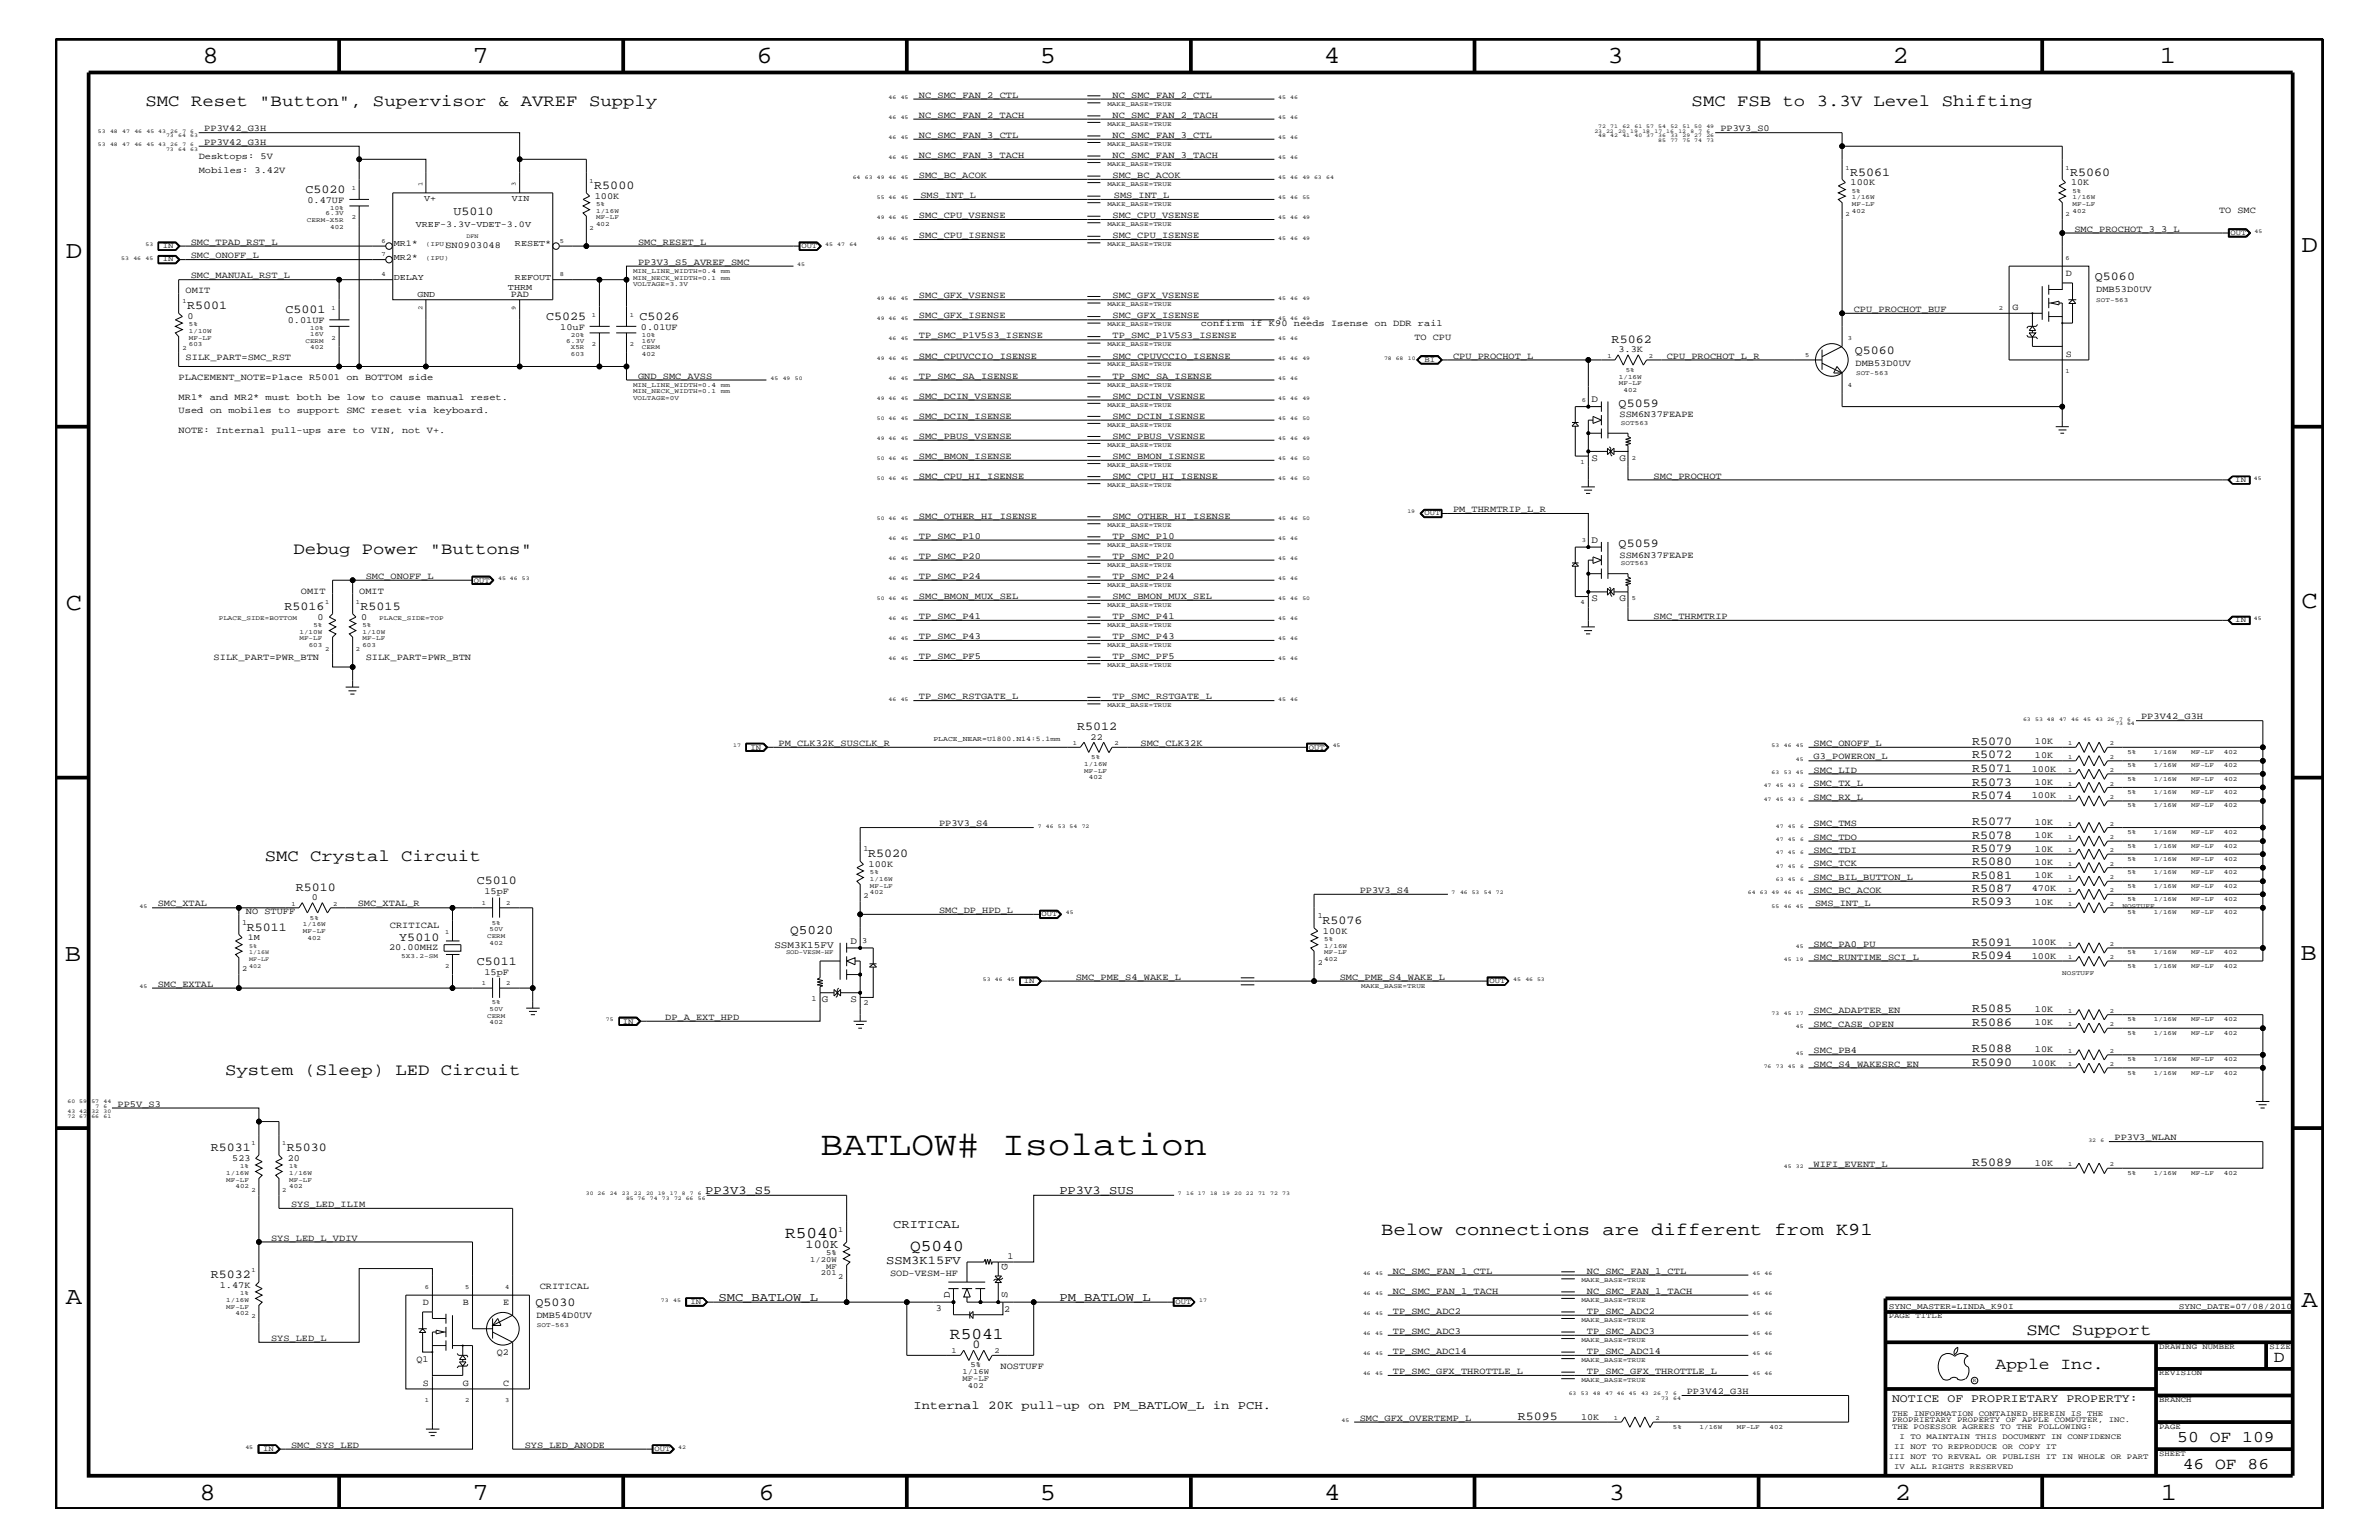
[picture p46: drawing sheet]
<svg xmlns="http://www.w3.org/2000/svg" width="432mm" height="279mm" viewBox="0 0 432 279" stroke-linecap="round" stroke-linejoin="round" font-family="sans-serif">
<defs><g id="words">
<text font-size="6.2" x="148.9" y="209.6">BATLOW# Isolation</text>
<g font-size="4.5">
<text x="36.7" y="11.5">8</text>
<text x="85.8" y="11.5">7</text>
<text x="137.3" y="11.5">6</text>
<text x="188.7" y="11.5">5</text>
<text x="240.3" y="11.5">4</text>
<text x="291.8" y="11.5">3</text>
<text x="343.5" y="11.5">2</text>
<text x="392" y="11.5">1</text>
<text x="11.9" y="46.8">D</text>
<text x="417.7" y="45.7">D</text>
<text x="11.9" y="110.6">C</text>
<text x="417.7" y="110.3">C</text>
<text x="11.8" y="174.3">B</text>
<text x="417.6" y="174.2">B</text>
<text x="11.9" y="236.7">A</text>
<text x="417.7" y="237.1">A</text>
<text x="36.2" y="272.1">8</text>
<text x="85.8" y="272.1">7</text>
<text x="137.7" y="272.1">6</text>
<text x="188.7" y="272.1">5</text>
<text x="240.4" y="272.1">4</text>
<text x="292" y="272.1">3</text>
<text x="343.9" y="272.1">2</text>
<text x="392.2" y="272.1">1</text>
</g>
<text font-size="3.3" x="250.7" y="224.1">Below connections are different from K91</text>
<g font-size="3">
<text x="26.4" y="19.2">SMC Reset &quot;Button&quot;, Supervisor &amp; AVREF Supply</text>
<text x="307" y="19.2">SMC FSB to 3.3V Level Shifting</text>
<text x="53.3" y="100.4">Debug Power &quot;Buttons&quot;</text>
<text x="48" y="156.2">SMC Crystal Circuit</text>
<text x="40.9" y="195">System (Sleep) LED Circuit</text>
<text x="142.5" y="224.6">R5040</text>
<text x="165.2" y="227">Q5040</text>
<text x="172.4" y="242.9">R5041</text>
<text x="367.8" y="242.3">SMC Support</text>
<text x="362.2" y="248.4">Apple Inc.</text>
<text x="412.7" y="247.1">D</text>
<text x="395.2" y="261.6">50 OF 109</text>
<text x="396.2" y="266.6">46 OF 86</text>
</g>
<text font-size="2.4" x="143.4" y="169.5">Q5020</text>
<g font-size="2.2">
<text x="55.5" y="35">C5020</text>
<text x="107.9" y="34.2">R5000</text>
<text x="335.8" y="31.9">R5061</text>
<text x="375.8" y="31.9">R5060</text>
<text x="82.3" y="39">U5010</text>
<text x="380.2" y="50.8">Q5060</text>
<text x="34" y="56.1">R5001</text>
<text x="51.8" y="56.8">C5001</text>
<text x="99.1" y="58">C5025</text>
<text x="116.1" y="58">C5026</text>
<text x="292.5" y="62.3">R5062</text>
<text x="336.6" y="64.2">Q5060</text>
<text x="293.8" y="73.8">Q5059</text>
<text x="293.8" y="99.3">Q5059</text>
<text x="51.6" y="110.6">R5016</text>
<text x="65.4" y="110.6">R5015</text>
<text x="195.5" y="132.5">R5012</text>
<text x="358" y="135.2">R5070</text>
<text x="358" y="137.6">R5072</text>
<text x="358" y="140.1">R5071</text>
<text x="358" y="142.5">R5073</text>
<text x="358" y="144.9">R5074</text>
<text x="358" y="149.7">R5077</text>
<text x="157.6" y="155.5">R5020</text>
<text x="358" y="152.2">R5078</text>
<text x="358" y="154.6">R5079</text>
<text x="53.7" y="161.7">R5010</text>
<text x="86.5" y="160.5">C5010</text>
<text x="358" y="157">R5080</text>
<text x="358" y="159.5">R5081</text>
<text x="358" y="161.9">R5087</text>
<text x="240" y="167.6">R5076</text>
<text x="358" y="164.3">R5093</text>
<text x="44.8" y="168.9">R5011</text>
<text x="72.5" y="170.7">Y5010</text>
<text x="358" y="171.6">R5091</text>
<text x="86.5" y="175">C5011</text>
<text x="358" y="174">R5094</text>
<text x="358" y="183.7">R5085</text>
<text x="358" y="186.1">R5086</text>
<text x="358" y="191">R5088</text>
<text x="358" y="193.4">R5090</text>
<text x="38.3" y="208.8">R5031</text>
<text x="52.1" y="208.8">R5030</text>
<text x="358" y="211.6">R5089</text>
<text x="128" y="216.6">PP3V3_S5</text>
<text x="192.3" y="216.6">PP3V3_SUS</text>
<text x="146.2" y="226.4">100K</text>
<text x="162.1" y="222.9">CRITICAL</text>
<text x="38.3" y="231.8">R5032</text>
<text x="160.9" y="229.3">SSM3K15FV</text>
<text x="97.2" y="236.9">Q5030</text>
<text x="130.4" y="236">SMC_BATLOW_L</text>
<text x="192.3" y="236">PM_BATLOW_L</text>
<text x="176.5" y="244.5">0</text>
<text x="165.8" y="255.6">Internal 20K pull-up on PM_BATLOW_L in PCH.</text>
<text x="275.5" y="257.7">R5095</text>
</g>
<text font-size="2.1" x="343.4" y="254.4">NOTICE OF PROPRIETARY PROPERTY:</text>
<g font-size="1.8">
<text x="288.9" y="73">D</text>
<text x="288.9" y="83.6">S</text>
<text x="294" y="83.6">G</text>
<text x="288.9" y="98.5">D</text>
<text x="288.9" y="109.1">S</text>
<text x="294" y="109.1">G</text>
<text x="140.5" y="172">SSM3K15FV</text>
<text x="154.3" y="171.2">D</text>
<text x="149.2" y="181.8">G</text>
<text x="154.3" y="181.8">S</text>
<text x="182.9" y="230.5" transform="rotate(-90 182.9 230.5)">G</text>
<text x="172.4" y="235.6" transform="rotate(-90 172.4 235.6)">D</text>
<text x="182.9" y="235.6" transform="rotate(-90 182.9 235.6)">S</text>
</g>
<g font-size="1.7">
<text x="166.8" y="17.7">NC_SMC_FAN_2_CTL</text>
<text x="201.9" y="17.7">NC_SMC_FAN_2_CTL</text>
<text x="37.1" y="23.8">PP3V42_G3H</text>
<text x="166.8" y="21.4">NC_SMC_FAN_2_TACH</text>
<text x="201.9" y="21.4">NC_SMC_FAN_2_TACH</text>
<text x="312.3" y="23.8">PP3V3_S0</text>
<text x="36.1" y="28.9">Desktops: 5V</text>
<text x="37.1" y="26.3">PP3V42_G3H</text>
<text x="166.8" y="28.6">NC_SMC_FAN_3_TACH</text>
<text x="166.8" y="25">NC_SMC_FAN_3_CTL</text>
<text x="201.9" y="28.6">NC_SMC_FAN_3_TACH</text>
<text x="201.9" y="25">NC_SMC_FAN_3_CTL</text>
<text x="36.1" y="31.4">Mobiles: 3.42V</text>
<text x="166.8" y="32.3">SMC_BC_ACOK</text>
<text x="167" y="35.9">SMS_INT_L</text>
<text x="201.9" y="32.3">SMC_BC_ACOK</text>
<text x="202.2" y="35.9">SMS_INT_L</text>
<text x="335.9" y="33.6">100K</text>
<text x="375.9" y="33.6">10K</text>
<text x="55.8" y="36.8">0.47UF</text>
<text x="107.9" y="36.1">100K</text>
<text x="166.8" y="39.6">SMC_CPU_VSENSE</text>
<text x="201.9" y="39.6">SMC_CPU_VSENSE</text>
<text x="402.8" y="38.6">TO SMC</text>
<text x="34.6" y="44.4">SMC_TPAD_RST_L</text>
<text x="34.6" y="46.8">SMC_ONOFF_L</text>
<text x="80.9" y="45.1">SN0903048</text>
<text x="115.8" y="44.4">SMC_RESET_L</text>
<text x="166.8" y="43.2">SMC_CPU_ISENSE</text>
<text x="201.9" y="43.2">SMC_CPU_ISENSE</text>
<text x="376.5" y="42">SMC_PROCHOT_3_3_L</text>
<text x="33.7" y="53.2">OMIT</text>
<text x="34.6" y="50.5">SMC_MANUAL_RST_L</text>
<text x="92.7" y="53.9">PAD</text>
<text x="115.8" y="48">PP3V3_S5_AVREF_SMC</text>
<text x="374.9" y="50.2">D</text>
<text x="380.5" y="53">DMB53D0UV</text>
<text x="34" y="57.9">0</text>
<text x="52.2" y="58.6">0.01UF</text>
<text x="101.7" y="59.8">10uF</text>
<text x="116.3" y="59.8">0.01UF</text>
<text x="166.8" y="54.1">SMC_GFX_VSENSE</text>
<text x="166.8" y="57.8">SMC_GFX_ISENSE</text>
<text x="201.9" y="57.8">SMC_GFX_ISENSE</text>
<text x="201.9" y="54.1">SMC_GFX_VSENSE</text>
<text x="217.9" y="59.2">confirm if K90 needs Isense on DDR rail</text>
<text x="336.5" y="56.6">CPU_PROCHOT_BUF</text>
<text x="365.3" y="56.2">G</text>
<text x="33.7" y="65.3">SILK_PART=SMC_RST</text>
<text x="166.8" y="65.1">SMC_CPUVCCIO_ISENSE</text>
<text x="166.8" y="61.4">TP_SMC_P1V5S3_ISENSE</text>
<text x="201.9" y="61.4">TP_SMC_P1V5S3_ISENSE</text>
<text x="201.9" y="65.1">SMC_CPUVCCIO_ISENSE</text>
<text x="256.7" y="61.7">TO CPU</text>
<text x="263.7" y="65.1">CPU_PROCHOT_L</text>
<text x="293.8" y="64">3.3K</text>
<text x="302.5" y="65.1">CPU_PROCHOT_L_R</text>
<text x="374.9" y="64.7">S</text>
<text x="32.4" y="68.9">PLACEMENT_NOTE=Place R5001 on BOTTOM side</text>
<text x="115.8" y="68.7">GND_SMC_AVSS</text>
<text x="166.8" y="68.7">TP_SMC_SA_ISENSE</text>
<text x="201.9" y="68.7">TP_SMC_SA_ISENSE</text>
<text x="336.8" y="66.4">DMB53D0UV</text>
<text x="32.4" y="72.6">MR1* and MR2* must both be low to cause manual reset.</text>
<text x="32.4" y="75">Used on mobiles to support SMC reset via keyboard.</text>
<text x="166.8" y="72.3">SMC_DCIN_VSENSE</text>
<text x="166.8" y="76">SMC_DCIN_ISENSE</text>
<text x="201.9" y="76">SMC_DCIN_ISENSE</text>
<text x="201.9" y="72.3">SMC_DCIN_VSENSE</text>
<text x="294" y="75.7">SSM6N37FEAPE</text>
<text x="32.4" y="78.6">NOTE: Internal pull-ups are to VIN, not V+.</text>
<text x="166.8" y="79.6">SMC_PBUS_VSENSE</text>
<text x="166.8" y="83.3">SMC_BMON_ISENSE</text>
<text x="201.9" y="79.6">SMC_PBUS_VSENSE</text>
<text x="201.9" y="83.3">SMC_BMON_ISENSE</text>
<text x="166.8" y="86.9">SMC_CPU_HI_ISENSE</text>
<text x="201.9" y="86.9">SMC_CPU_HI_ISENSE</text>
<text x="300.1" y="86.9">SMC_PROCHOT</text>
<text x="166.8" y="94.2">SMC_OTHER_HI_ISENSE</text>
<text x="201.9" y="94.2">SMC_OTHER_HI_ISENSE</text>
<text x="263.7" y="92.9">PM_THRMTRIP_L_R</text>
<text x="166.8" y="101.4">TP_SMC_P20</text>
<text x="166.8" y="97.7">TP_SMC_P10</text>
<text x="201.9" y="101.4">TP_SMC_P20</text>
<text x="201.9" y="97.7">TP_SMC_P10</text>
<text x="294" y="101.2">SSM6N37FEAPE</text>
<text x="54.6" y="107.7">OMIT</text>
<text x="65.2" y="107.7">OMIT</text>
<text x="66.4" y="105">SMC_ONOFF_L</text>
<text x="166.8" y="105">TP_SMC_P24</text>
<text x="201.9" y="105">TP_SMC_P24</text>
<text x="57.7" y="112.5">0</text>
<text x="65.5" y="112.5">0</text>
<text x="166.8" y="108.7">SMC_BMON_MUX_SEL</text>
<text x="166.8" y="112.3">TP_SMC_P41</text>
<text x="201.9" y="108.7">SMC_BMON_MUX_SEL</text>
<text x="201.9" y="112.3">TP_SMC_P41</text>
<text x="300.1" y="112.3">SMC_THRMTRIP</text>
<text x="38.8" y="119.8">SILK_PART=PWR_BTN</text>
<text x="66.4" y="119.8">SILK_PART=PWR_BTN</text>
<text x="166.8" y="119.6">TP_SMC_PF5</text>
<text x="166.8" y="115.9">TP_SMC_P43</text>
<text x="201.9" y="119.6">TP_SMC_PF5</text>
<text x="201.9" y="115.9">TP_SMC_P43</text>
<text x="166.8" y="126.9">TP_SMC_RSTGATE_L</text>
<text x="201.9" y="126.9">TP_SMC_RSTGATE_L</text>
<text x="388.6" y="130.5">PP3V42_G3H</text>
<text x="141.3" y="135.3">PM_CLK32K_SUSCLK_R</text>
<text x="198" y="134.2">22</text>
<text x="207" y="135.3">SMC_CLK32K</text>
<text x="329.2" y="135.3">SMC_ONOFF_L</text>
<text x="329.2" y="137.8">G3_POWERON_L</text>
<text x="369.4" y="135.1">10K</text>
<text x="369.4" y="137.5">10K</text>
<text x="329.2" y="140.2">SMC_LID</text>
<text x="329.2" y="142.6">SMC_TX_L</text>
<text x="368.8" y="140">100K</text>
<text x="369.4" y="142.4">10K</text>
<text x="170.4" y="149.9">PP3V3_S4</text>
<text x="329.2" y="149.9">SMC_TMS</text>
<text x="329.2" y="145.1">SMC_RX_L</text>
<text x="368.8" y="144.8">100K</text>
<text x="369.4" y="149.6">10K</text>
<text x="329.2" y="152.3">SMC_TDO</text>
<text x="329.2" y="154.7">SMC_TDI</text>
<text x="369.4" y="152.1">10K</text>
<text x="369.4" y="154.5">10K</text>
<text x="157.6" y="157.3">100K</text>
<text x="246.8" y="162">PP3V3_S4</text>
<text x="329.2" y="159.6">SMC_BIL_BUTTON_L</text>
<text x="329.2" y="162">SMC_BC_ACOK</text>
<text x="329.2" y="157.2">SMC_TCK</text>
<text x="368.8" y="161.7">470K</text>
<text x="369.4" y="156.9">10K</text>
<text x="369.4" y="159.4">10K</text>
<text x="28.6" y="164.5">SMC_XTAL</text>
<text x="44.6" y="165.9">NO STUFF</text>
<text x="56.6" y="163.4">0</text>
<text x="64.9" y="164.5">SMC_XTAL_R</text>
<text x="87.9" y="162.2">15pF</text>
<text x="170.4" y="165.6">SMC_DP_HPD_L</text>
<text x="329.4" y="164.5">SMS_INT_L</text>
<text x="369.4" y="164.2">10K</text>
<text x="70.6" y="172.4">20.00MHZ</text>
<text x="70.8" y="168.3">CRITICAL</text>
<text x="240.1" y="169.4">100K</text>
<text x="329.2" y="171.7">SMC_PA0_PU</text>
<text x="368.8" y="171.5">100K</text>
<text x="368.8" y="173.9">100K</text>
<text x="28.6" y="179">SMC_EXTAL</text>
<text x="87.9" y="176.8">15pF</text>
<text x="195.2" y="177.7">SMC_PME_S4_WAKE_L</text>
<text x="243.2" y="177.7">SMC_PME_S4_WAKE_L</text>
<text x="329.2" y="174.2">SMC_RUNTIME_SCI_L</text>
<text x="120.7" y="185">DP_A_EXT_HPD</text>
<text x="329.2" y="183.8">SMC_ADAPTER_EN</text>
<text x="369.4" y="183.6">10K</text>
<text x="329.2" y="191.1">SMC_PB4</text>
<text x="329.2" y="186.3">SMC_CASE_OPEN</text>
<text x="369.4" y="186">10K</text>
<text x="369.4" y="190.9">10K</text>
<text x="329.2" y="193.6">SMC_S4_WAKESRC_EN</text>
<text x="368.8" y="193.3">100K</text>
<text x="21.3" y="200.9">PP5V_S3</text>
<text x="383.8" y="206.9">PP3V3_WLAN</text>
<text x="42.2" y="210.7">523</text>
<text x="52.2" y="210.7">20</text>
<text x="329.2" y="211.7">WIFI_EVENT_L</text>
<text x="369.4" y="211.5">10K</text>
<text x="52.8" y="219">SYS_LED_ILIM</text>
<text x="49.2" y="225.1">SYS_LED_L_VDIV</text>
<text x="39.9" y="233.7">1.47K</text>
<text x="98" y="233.8">CRITICAL</text>
<text x="161.5" y="231.5">SOD-VESM-HF</text>
<text x="182.9" y="228.4">1</text>
<text x="252.8" y="231.1">NC_SMC_FAN_1_CTL</text>
<text x="288" y="231.1">NC_SMC_FAN_1_CTL</text>
<text x="76.8" y="236.8">D</text>
<text x="84" y="236.8">B</text>
<text x="91.3" y="236.8">E</text>
<text x="97.4" y="239.1">DMB54D0UV</text>
<text x="169.8" y="237.8">3</text>
<text x="182.3" y="238">2</text>
<text x="252.8" y="234.7">NC_SMC_FAN_1_TACH</text>
<text x="252.8" y="238.4">TP_SMC_ADC2</text>
<text x="288" y="234.7">NC_SMC_FAN_1_TACH</text>
<text x="288" y="238.4">TP_SMC_ADC2</text>
<text x="49.2" y="243.3">SYS_LED_L</text>
<text x="90.2" y="245.9">Q2</text>
<text x="252.8" y="242">TP_SMC_ADC3</text>
<text x="252.8" y="245.6">TP_SMC_ADC14</text>
<text x="288" y="245.6">TP_SMC_ADC14</text>
<text x="288" y="242">TP_SMC_ADC3</text>
<text x="75.6" y="247.1">Q1</text>
<text x="76.8" y="251.4">S</text>
<text x="84" y="251.4">G</text>
<text x="91.3" y="251.4">C</text>
<text x="181.6" y="248.4">NOSTUFF</text>
<text x="252.8" y="249.3">TP_SMC_GFX_THROTTLE_L</text>
<text x="288" y="249.3">TP_SMC_GFX_THROTTLE_L</text>
<text x="246.8" y="257.8">SMC_GFX_OVERTEMP_L</text>
<text x="287" y="257.6">10K</text>
<text x="306.2" y="252.9">PP3V42_G3H</text>
<text x="52.8" y="262.7">SMC_SYS_LED</text>
<text x="95.2" y="262.7">SYS_LED_ANODE</text>
</g>
<g font-size="1.6">
<text x="75.5" y="41.2">VREF-3.3V-VDET-3.0V</text>
<text x="77" y="36.4">V+</text>
<text x="92.9" y="36.4">VIN</text>
<text x="71.5" y="44.6">MR1*</text>
<text x="71.5" y="47.1">MR2*</text>
<text x="93.5" y="44.6">RESET*</text>
<text x="71.5" y="50.7">DELAY</text>
<text x="75.8" y="53.9">GND</text>
<text x="92.2" y="52.7">THRM</text>
<text x="93.5" y="50.7">REFOUT</text>
<text x="45" y="170.6">1M</text>
</g>
<g font-size="1.5">
<text x="342.8" y="237.4">SYNC_MASTER=LINDA_K90I</text>
<text x="395.5" y="237.4">SYNC_DATE=07/08/2010</text>
</g>
<g font-size="1.4">
<text x="29.5" y="47.4">IN</text>
<text x="29.5" y="45.1">IN</text>
<text x="145.5" y="45.1">OUT</text>
<text x="404.9" y="42.6">OUT</text>
<text x="258.6" y="65.6">BI</text>
<text x="405.7" y="87.5">IN</text>
<text x="258.6" y="93.5">OUT</text>
<text x="86" y="105.7">OUT</text>
<text x="405.7" y="112.9">IN</text>
<text x="136.2" y="136">IN</text>
<text x="237.6" y="136">OUT</text>
<text x="156.7" y="154.4">1</text>
<text x="43.9" y="167.8">1</text>
<text x="156.7" y="162.8">2</text>
<text x="189.1" y="166.2">OUT</text>
<text x="239.2" y="166.5">1</text>
<text x="156.5" y="171.1">3</text>
<text x="43.9" y="176.2">2</text>
<text x="185.8" y="178.4">IN</text>
<text x="239.2" y="175">2</text>
<text x="270.3" y="178.4">OUT</text>
<text x="113" y="185.7">IN</text>
<text x="147.3" y="181.6">1</text>
<text x="156.7" y="182.4">2</text>
<text x="149.9" y="227.7">5%</text>
<text x="152.1" y="223.5">1</text>
<text x="147.1" y="229">1/20W</text>
<text x="149" y="231.3">201</text>
<text x="149.9" y="230.2">MF</text>
<text x="152.1" y="232">2</text>
<text x="125.3" y="236.6">IN</text>
<text x="213.4" y="236.6">OUT</text>
<text x="342.8" y="239.2">PAGE TITLE</text>
<text x="172.7" y="245.6">1</text>
<text x="180.5" y="245.6">2</text>
<text x="391.9" y="244.7">DRAWING NUMBER</text>
<text x="411.9" y="244.7">SIZE</text>
<text x="174.7" y="250.6">MF-LF</text>
<text x="174.7" y="249.3">1/16W</text>
<text x="175.7" y="251.7">402</text>
<text x="176.1" y="248.1">5%</text>
<text x="391.9" y="249.5">REVISION</text>
<text x="343.4" y="256.8">THE INFORMATION CONTAINED HEREIN IS THE</text>
<text x="391.9" y="254.4">BRANCH</text>
<text x="47.8" y="263.3">IN</text>
<text x="118.8" y="263.3">OUT</text>
<text x="343.4" y="259.3">THE POSESSOR AGREES TO THE FOLLOWING:</text>
<text x="343.4" y="258">PROPRIETARY PROPERTY OF APPLE COMPUTER, INC.</text>
<text x="343.8" y="262.9">II NOT TO REPRODUCE OR COPY IT</text>
<text x="344.8" y="261.1">I TO MAINTAIN THIS DOCUMENT IN CONFIDENCE</text>
<text x="391.9" y="259.3">PAGE</text>
<text x="342.8" y="264.7">III NOT TO REVEAL OR PUBLISH IT IN WHOLE OR PART</text>
<text x="343.8" y="266.6">IV ALL RIGHTS RESERVED</text>
<text x="391.9" y="264.1">SHEET</text>
</g>
<text font-size="1.3" x="169.4" y="134.4">PLACE_NEAR=U1800.N14:5.1mm</text>
<g font-size="1.2">
<text x="201" y="19.2">MAKE_BASE=TRUE</text>
<text x="201" y="22.9">MAKE_BASE=TRUE</text>
<text x="201" y="26.5">MAKE_BASE=TRUE</text>
<text x="63.8" y="34.4">1</text>
<text x="76.7" y="33.7" transform="rotate(-90 76.7 33.7)">1</text>
<text x="93.6" y="33.7" transform="rotate(-90 93.6 33.7)">3</text>
<text x="107" y="33.1">1</text>
<text x="201" y="30.2">MAKE_BASE=TRUE</text>
<text x="201" y="33.7">MAKE_BASE=TRUE</text>
<text x="334.9" y="30.8">1</text>
<text x="336.1" y="35">5%</text>
<text x="374.9" y="30.8">1</text>
<text x="376.2" y="35">5%</text>
<text x="55.7" y="40.3">CERM-X5R</text>
<text x="59.1" y="39.1">6.3V</text>
<text x="59.9" y="41.5">402</text>
<text x="59.9" y="38">10%</text>
<text x="63.8" y="39.8">2</text>
<text x="107" y="41.7">2</text>
<text x="108.2" y="38.6">1/16W</text>
<text x="108.2" y="39.8">MF-LF</text>
<text x="108.2" y="37.4">5%</text>
<text x="108.2" y="41">402</text>
<text x="201" y="41">MAKE_BASE=TRUE</text>
<text x="201" y="37.4">MAKE_BASE=TRUE</text>
<text x="334.9" y="39.2">2</text>
<text x="336.1" y="37.4">MF-LF</text>
<text x="336.1" y="38.6">402</text>
<text x="336.1" y="36.2">1/16W</text>
<text x="374.9" y="39.2">2</text>
<text x="376.2" y="36.2">1/16W</text>
<text x="376.2" y="38.6">402</text>
<text x="376.2" y="37.4">MF-LF</text>
<text x="69.3" y="44.1">6</text>
<text x="69.3" y="46.5">7</text>
<text x="77.3" y="44.6">(IPU)</text>
<text x="77.3" y="47.1">(IPU)</text>
<text x="101.6" y="44.1">5</text>
<text x="201" y="44.6">MAKE_BASE=TRUE</text>
<text x="374.9" y="47.1">6</text>
<text x="69.3" y="50.2">4</text>
<text x="101.6" y="50.2">8</text>
<text x="114.9" y="49.6">MIN_LINE_WIDTH=0.4</text>
<text x="114.9" y="51.9">VOLTAGE=3.3V</text>
<text x="114.9" y="50.7">MIN_NECK_WIDTH=0.1</text>
<text x="130.8" y="49.6">mm</text>
<text x="130.8" y="50.7">mm</text>
<text x="33.1" y="55">1</text>
<text x="34.3" y="59.2">5%</text>
<text x="56.3" y="59.8">10%</text>
<text x="60.2" y="56.2">1</text>
<text x="76.7" y="56.3" transform="rotate(-90 76.7 56.3)">2</text>
<text x="93.6" y="56.3" transform="rotate(-90 93.6 56.3)">9</text>
<text x="107.4" y="57.4">1</text>
<text x="114.3" y="57.4">1</text>
<text x="201" y="59.2">MAKE_BASE=TRUE</text>
<text x="201" y="55.6">MAKE_BASE=TRUE</text>
<text x="362.8" y="56.2">2</text>
<text x="380.5" y="54.7">SOT-563</text>
<text x="33.1" y="63.4">2</text>
<text x="34.3" y="61.7">MF-LF</text>
<text x="34.3" y="62.9">603</text>
<text x="34.3" y="60.4">1/10W</text>
<text x="55.5" y="62.2">CERM</text>
<text x="56.3" y="63.4">402</text>
<text x="56.3" y="60.9">16V</text>
<text x="60.2" y="61.7">2</text>
<text x="102.8" y="62.2">6.3V</text>
<text x="103.6" y="64.5">603</text>
<text x="103.6" y="63.4">X5R</text>
<text x="103.6" y="61.1">20%</text>
<text x="107.4" y="62.9">2</text>
<text x="114.3" y="62.9">2</text>
<text x="116.5" y="61.1">10%</text>
<text x="116.5" y="62.2">16V</text>
<text x="116.5" y="63.4">CERM</text>
<text x="116.5" y="64.5">402</text>
<text x="201" y="62.9">MAKE_BASE=TRUE</text>
<text x="291.8" y="64.9">1</text>
<text x="299.3" y="64.9">2</text>
<text x="327.7" y="64.7">5</text>
<text x="335.4" y="61.7">3</text>
<text x="114.9" y="71.3">MIN_NECK_WIDTH=0.1</text>
<text x="114.9" y="70.1">MIN_LINE_WIDTH=0.4</text>
<text x="130.8" y="71.3">mm</text>
<text x="130.8" y="70.1">mm</text>
<text x="201" y="70.1">MAKE_BASE=TRUE</text>
<text x="201" y="66.5">MAKE_BASE=TRUE</text>
<text x="293.8" y="68.7">1/16W</text>
<text x="293.8" y="69.9">MF-LF</text>
<text x="294.7" y="71.1">402</text>
<text x="295.1" y="67.5">5%</text>
<text x="335.4" y="70.1">4</text>
<text x="336.9" y="68.1">SOT-563</text>
<text x="374.9" y="67.7">1</text>
<text x="114.9" y="72.6">VOLTAGE=0V</text>
<text x="201" y="77.4">MAKE_BASE=TRUE</text>
<text x="201" y="73.8">MAKE_BASE=TRUE</text>
<text x="287.1" y="72.9">6</text>
<text x="294.2" y="77.1">SOT563</text>
<text x="201" y="81.1">MAKE_BASE=TRUE</text>
<text x="296.2" y="83.5">2</text>
<text x="201" y="84.7">MAKE_BASE=TRUE</text>
<text x="201" y="88.3">MAKE_BASE=TRUE</text>
<text x="286.9" y="84.2">1</text>
<text x="201" y="95.6">MAKE_BASE=TRUE</text>
<text x="201" y="99.3">MAKE_BASE=TRUE</text>
<text x="287.1" y="98.4">3</text>
<text x="201" y="106.5">MAKE_BASE=TRUE</text>
<text x="201" y="102.9">MAKE_BASE=TRUE</text>
<text x="294.2" y="102.5">SOT563</text>
<text x="39.7" y="112.6">PLACE_SIDE=BOTTOM</text>
<text x="56.9" y="113.7">5%</text>
<text x="59" y="109.5">1</text>
<text x="64.6" y="109.5">1</text>
<text x="65.8" y="113.7">5%</text>
<text x="68.8" y="112.6">PLACE_SIDE=TOP</text>
<text x="201" y="110.2">MAKE_BASE=TRUE</text>
<text x="201" y="113.7">MAKE_BASE=TRUE</text>
<text x="286.9" y="109.7">4</text>
<text x="296.2" y="108.9">5</text>
<text x="54.4" y="115">1/10W</text>
<text x="54.4" y="116.2">MF-LF</text>
<text x="56" y="117.4">603</text>
<text x="59" y="118.1">2</text>
<text x="64.6" y="118.1">2</text>
<text x="65.8" y="117.4">603</text>
<text x="65.8" y="116.2">MF-LF</text>
<text x="65.8" y="115">1/10W</text>
<text x="201" y="117.4">MAKE_BASE=TRUE</text>
<text x="201" y="121">MAKE_BASE=TRUE</text>
<text x="201" y="128.3">MAKE_BASE=TRUE</text>
<text x="194.7" y="135.2">1</text>
<text x="198.1" y="137.8">5%</text>
<text x="202.3" y="135.2">2</text>
<text x="375.4" y="135.2">1</text>
<text x="375.4" y="137.7">1</text>
<text x="382.9" y="135.2">2</text>
<text x="382.9" y="137.7">2</text>
<text x="386.1" y="136.8">5%</text>
<text x="390.9" y="136.8">1/16W</text>
<text x="397.7" y="136.8">MF-LF</text>
<text x="403.6" y="136.8">402</text>
<text x="196.8" y="139">1/16W</text>
<text x="196.8" y="140.2">MF-LF</text>
<text x="197.7" y="141.4">402</text>
<text x="375.4" y="140.1">1</text>
<text x="375.4" y="142.5">1</text>
<text x="382.9" y="140.1">2</text>
<text x="382.9" y="142.5">2</text>
<text x="386.1" y="141.7">5%</text>
<text x="386.1" y="139.2">5%</text>
<text x="390.9" y="139.2">1/16W</text>
<text x="390.9" y="141.7">1/16W</text>
<text x="397.7" y="141.7">MF-LF</text>
<text x="397.7" y="139.2">MF-LF</text>
<text x="403.6" y="141.7">402</text>
<text x="403.6" y="139.2">402</text>
<text x="375.4" y="144.9">1</text>
<text x="375.4" y="149.8">1</text>
<text x="382.9" y="144.9">2</text>
<text x="382.9" y="149.8">2</text>
<text x="386.1" y="144">5%</text>
<text x="386.1" y="146.5">5%</text>
<text x="390.9" y="146.5">1/16W</text>
<text x="390.9" y="144">1/16W</text>
<text x="397.7" y="144">MF-LF</text>
<text x="397.7" y="146.5">MF-LF</text>
<text x="403.6" y="144">402</text>
<text x="403.6" y="146.5">402</text>
<text x="375.4" y="152.2">1</text>
<text x="375.4" y="154.6">1</text>
<text x="382.9" y="152.2">2</text>
<text x="382.9" y="154.6">2</text>
<text x="386.1" y="151.3">5%</text>
<text x="386.1" y="153.8">5%</text>
<text x="390.9" y="151.3">1/16W</text>
<text x="390.9" y="153.8">1/16W</text>
<text x="397.7" y="151.3">MF-LF</text>
<text x="397.7" y="153.8">MF-LF</text>
<text x="403.6" y="151.3">402</text>
<text x="403.6" y="153.8">402</text>
<text x="157.9" y="159.9">1/16W</text>
<text x="157.9" y="158.6">5%</text>
<text x="157.9" y="161.1">MF-LF</text>
<text x="375.4" y="157.1">1</text>
<text x="375.4" y="159.5">1</text>
<text x="375.4" y="161.9">1</text>
<text x="382.9" y="157.1">2</text>
<text x="382.9" y="159.5">2</text>
<text x="382.9" y="161.9">2</text>
<text x="386.1" y="156.2">5%</text>
<text x="386.1" y="158.6">5%</text>
<text x="386.1" y="161.1">5%</text>
<text x="390.9" y="158.6">1/16W</text>
<text x="390.9" y="161.1">1/16W</text>
<text x="390.9" y="156.2">1/16W</text>
<text x="397.7" y="156.2">MF-LF</text>
<text x="397.7" y="158.6">MF-LF</text>
<text x="397.7" y="161.1">MF-LF</text>
<text x="403.6" y="156.2">402</text>
<text x="403.6" y="158.6">402</text>
<text x="403.6" y="161.1">402</text>
<text x="52.9" y="164.4">1</text>
<text x="56.3" y="166.9">5%</text>
<text x="60.5" y="164.4">2</text>
<text x="87.5" y="164.1">1</text>
<text x="89.3" y="167.8">5%</text>
<text x="91.9" y="164.1">2</text>
<text x="157.9" y="162.2">402</text>
<text x="375.4" y="164.4">1</text>
<text x="382.9" y="164.4">2</text>
<text x="385.2" y="164.7">NOSTUFF</text>
<text x="386.1" y="163.5">5%</text>
<text x="386.1" y="165.9">5%</text>
<text x="390.9" y="165.9">1/16W</text>
<text x="390.9" y="163.5">1/16W</text>
<text x="397.7" y="163.5">MF-LF</text>
<text x="397.7" y="165.9">MF-LF</text>
<text x="403.6" y="163.5">402</text>
<text x="403.6" y="165.9">402</text>
<text x="55" y="169.3">MF-LF</text>
<text x="55" y="168.1">1/16W</text>
<text x="55.8" y="170.5">402</text>
<text x="72.8" y="173.8">5X3.2-SM</text>
<text x="80.8" y="169.5">1</text>
<text x="88.4" y="170.1">CERM</text>
<text x="88.9" y="168.9">50V</text>
<text x="88.9" y="171.4">402</text>
<text x="142.7" y="173.2">SOD-VESM-HF</text>
<text x="240.4" y="172">1/16W</text>
<text x="240.4" y="170.7">5%</text>
<text x="240.4" y="173.2">MF-LF</text>
<text x="375.4" y="171.6">1</text>
<text x="382.9" y="171.6">2</text>
<text x="386.1" y="173.2">5%</text>
<text x="390.9" y="173.2">1/16W</text>
<text x="397.7" y="173.2">MF-LF</text>
<text x="403.6" y="173.2">402</text>
<text x="80.8" y="175.6">2</text>
<text x="87.5" y="178.7">1</text>
<text x="91.9" y="178.7">2</text>
<text x="240.4" y="174.4">402</text>
<text x="247.1" y="179.3">MAKE_BASE=TRUE</text>
<text x="374.3" y="176.8">NOSTUFF</text>
<text x="375.4" y="174">1</text>
<text x="382.9" y="174">2</text>
<text x="386.1" y="175.6">5%</text>
<text x="390.9" y="175.6">1/16W</text>
<text x="397.7" y="175.6">MF-LF</text>
<text x="403.6" y="175.6">402</text>
<text x="88.4" y="184.7">CERM</text>
<text x="88.9" y="185.9">402</text>
<text x="88.9" y="183.5">50V</text>
<text x="89.3" y="182.2">5%</text>
<text x="375.4" y="183.8">1</text>
<text x="382.9" y="183.8">2</text>
<text x="386.1" y="185.3">5%</text>
<text x="390.9" y="185.3">1/16W</text>
<text x="397.7" y="185.3">MF-LF</text>
<text x="403.6" y="185.3">402</text>
<text x="375.4" y="186.1">1</text>
<text x="375.4" y="191">1</text>
<text x="382.9" y="186.1">2</text>
<text x="382.9" y="191">2</text>
<text x="386.1" y="187.7">5%</text>
<text x="390.9" y="187.7">1/16W</text>
<text x="397.7" y="187.7">MF-LF</text>
<text x="403.6" y="187.7">402</text>
<text x="375.4" y="193.4">1</text>
<text x="382.9" y="193.4">2</text>
<text x="386.1" y="192.6">5%</text>
<text x="386.1" y="195">5%</text>
<text x="390.9" y="192.6">1/16W</text>
<text x="390.9" y="195">1/16W</text>
<text x="397.7" y="192.6">MF-LF</text>
<text x="397.7" y="195">MF-LF</text>
<text x="403.6" y="192.6">402</text>
<text x="403.6" y="195">402</text>
<text x="45.6" y="207.7">1</text>
<text x="51.2" y="207.7">1</text>
<text x="41.1" y="214.4">MF-LF</text>
<text x="41.1" y="213.2">1/16W</text>
<text x="42.8" y="215.6">402</text>
<text x="43.6" y="211.9">1%</text>
<text x="52.5" y="213.2">1/16W</text>
<text x="52.5" y="214.4">MF-LF</text>
<text x="52.5" y="215.6">402</text>
<text x="52.5" y="211.9">1%</text>
<text x="375.4" y="211.6">1</text>
<text x="382.9" y="211.6">2</text>
<text x="386.1" y="213.2">5%</text>
<text x="390.9" y="213.2">1/16W</text>
<text x="397.7" y="213.2">MF-LF</text>
<text x="403.6" y="213.2">402</text>
<text x="45.6" y="216.2">2</text>
<text x="51.2" y="216.2">2</text>
<text x="45.6" y="230.7">1</text>
<text x="77.1" y="233.8">6</text>
<text x="84.4" y="233.8">5</text>
<text x="91.7" y="233.8">4</text>
<text x="287" y="232.6">MAKE_BASE=TRUE</text>
<text x="41.1" y="237.4">MF-LF</text>
<text x="41.1" y="236.2">1/16W</text>
<text x="42.8" y="238.6">402</text>
<text x="43.6" y="235">1%</text>
<text x="45.6" y="239.2">2</text>
<text x="287" y="236.2">MAKE_BASE=TRUE</text>
<text x="287" y="239.9">MAKE_BASE=TRUE</text>
<text x="97.5" y="240.8">SOT-563</text>
<text x="287" y="243.5">MAKE_BASE=TRUE</text>
<text x="287" y="250.7">MAKE_BASE=TRUE</text>
<text x="287" y="247.1">MAKE_BASE=TRUE</text>
<text x="77.1" y="254.4">1</text>
<text x="84.4" y="254.4">2</text>
<text x="91.7" y="254.4">3</text>
<text x="292.9" y="257.7">1</text>
<text x="300.5" y="257.7">2</text>
<text x="303.7" y="259.3">5%</text>
<text x="308.5" y="259.3">1/16W</text>
<text x="315.3" y="259.3">MF-LF</text>
<text x="321.2" y="259.3">402</text>
</g>
<g font-size="1.1">
<text x="84.7" y="43.1">DFN</text>
<text x="45.2" y="173.2">1/16W</text>
<text x="45.2" y="172">5%</text>
<text x="45.2" y="175.6">402</text>
<text x="45.2" y="174.4">MF-LF</text>
</g>
<g font-size="1">
<text x="161.3" y="18">46</text>
<text x="163.5" y="18">45</text>
<text x="232" y="18">45</text>
<text x="234.2" y="18">46</text>
<text x="161.3" y="21.6">46</text>
<text x="163.5" y="21.6">45</text>
<text x="232" y="21.6">45</text>
<text x="234.2" y="21.6">46</text>
<text x="290.1" y="23.2">72</text>
<text x="292.3" y="23.2">71</text>
<text x="294.5" y="23.2">62</text>
<text x="296.7" y="23.2">61 57</text>
<text x="301" y="23.2">54</text>
<text x="303.2" y="23.2">52</text>
<text x="305.4" y="23.2">51 50</text>
<text x="309.7" y="23.2">49</text>
<text x="17.8" y="26.5">53</text>
<text x="17.8" y="24.1">53</text>
<text x="20" y="26.5">48</text>
<text x="20" y="24.1">48</text>
<text x="22.2" y="26.5">47</text>
<text x="22.2" y="24.1">47</text>
<text x="24.4" y="26.5">46</text>
<text x="24.4" y="24.1">46</text>
<text x="26.6" y="26.5">45 43</text>
<text x="26.6" y="24.1">45 43</text>
<text x="30.1" y="27.4">73</text>
<text x="30.1" y="24.9">73</text>
<text x="30.9" y="26.5">26</text>
<text x="30.9" y="24.1">26</text>
<text x="32.3" y="27.4">64</text>
<text x="32.3" y="24.9">64</text>
<text x="33.1" y="26.5">7</text>
<text x="33.1" y="24.1">7</text>
<text x="34.5" y="27.4">63</text>
<text x="34.5" y="24.9">63</text>
<text x="34.5" y="26.5">6</text>
<text x="34.5" y="24.1">6</text>
<text x="161.3" y="28.9">46</text>
<text x="161.3" y="25.3">46</text>
<text x="163.5" y="28.9">45</text>
<text x="163.5" y="25.3">45</text>
<text x="232" y="28.9">45</text>
<text x="232" y="25.3">45</text>
<text x="234.2" y="28.9">46</text>
<text x="234.2" y="25.3">46</text>
<text x="289.4" y="24.1">23 22</text>
<text x="290.1" y="24.9">48</text>
<text x="292.3" y="24.9">42</text>
<text x="293.7" y="24.1">20</text>
<text x="294.5" y="24.9">41</text>
<text x="295.9" y="24.1">19</text>
<text x="296.7" y="24.9">40 37</text>
<text x="298.1" y="24.1">18</text>
<text x="300.3" y="24.1">17 16</text>
<text x="301" y="25.9">85</text>
<text x="301" y="24.9">36</text>
<text x="303.2" y="25.9">77</text>
<text x="303.2" y="24.9">33</text>
<text x="304.6" y="24.1">12</text>
<text x="305.4" y="25.9">75 74</text>
<text x="305.4" y="24.9">29 27</text>
<text x="306.8" y="24.1">8</text>
<text x="308.3" y="24.1">7</text>
<text x="309.7" y="25.9">73</text>
<text x="309.7" y="24.1">6</text>
<text x="309.7" y="24.9">26</text>
<text x="154.8" y="32.5">64</text>
<text x="157" y="32.5">63</text>
<text x="159.2" y="32.5">49 46</text>
<text x="163.5" y="32.5">45</text>
<text x="232" y="32.5">45</text>
<text x="234.2" y="32.5">46</text>
<text x="236.4" y="32.5">49 63</text>
<text x="240.7" y="32.5">64</text>
<text x="159.2" y="36.2">55 46</text>
<text x="159.2" y="39.8">49 46</text>
<text x="163.5" y="36.2">45</text>
<text x="163.5" y="39.8">45</text>
<text x="232" y="39.8">45</text>
<text x="232" y="36.2">45</text>
<text x="234.2" y="39.8">46</text>
<text x="234.2" y="36.2">46</text>
<text x="236.4" y="39.8">49</text>
<text x="236.4" y="36.2">55</text>
<text x="22" y="47.1">53</text>
<text x="24.2" y="47.1">46</text>
<text x="26.4" y="47.1">45</text>
<text x="26.4" y="44.6">53</text>
<text x="149.8" y="44.6">45</text>
<text x="152" y="44.6">47</text>
<text x="154.2" y="44.6">64</text>
<text x="159.2" y="43.5">49 46</text>
<text x="163.5" y="43.5">45</text>
<text x="232" y="43.5">45</text>
<text x="234.2" y="43.5">46</text>
<text x="236.4" y="43.5">49</text>
<text x="409.2" y="42.3">45</text>
<text x="144.7" y="48.3">45</text>
<text x="159.2" y="54.4">49 46</text>
<text x="159.2" y="58">49 46</text>
<text x="163.5" y="54.4">45</text>
<text x="163.5" y="58">45</text>
<text x="232" y="58">45</text>
<text x="232" y="54.4">45</text>
<text x="234.2" y="58">46</text>
<text x="234.2" y="54.4">46</text>
<text x="236.4" y="58">49</text>
<text x="236.4" y="54.4">49</text>
<text x="159.2" y="65.3">49 46</text>
<text x="161.3" y="61.7">46</text>
<text x="163.5" y="65.3">45</text>
<text x="163.5" y="61.7">45</text>
<text x="232" y="61.7">45</text>
<text x="232" y="65.3">45</text>
<text x="234.2" y="61.7">46</text>
<text x="234.2" y="65.3">46</text>
<text x="236.4" y="65.3">49</text>
<text x="251.2" y="65.3">78 68</text>
<text x="255.5" y="65.3">10</text>
<text x="139.9" y="68.9">45</text>
<text x="142.1" y="68.9">49</text>
<text x="144.3" y="68.9">50</text>
<text x="161.3" y="68.9">46</text>
<text x="163.5" y="68.9">45</text>
<text x="232" y="68.9">45</text>
<text x="234.2" y="68.9">46</text>
<text x="159.2" y="72.6">49 46</text>
<text x="159.2" y="76.2">50 46</text>
<text x="163.5" y="72.6">45</text>
<text x="163.5" y="76.2">45</text>
<text x="232" y="76.2">45</text>
<text x="232" y="72.6">45</text>
<text x="234.2" y="76.2">46</text>
<text x="234.2" y="72.6">46</text>
<text x="236.4" y="76.2">50</text>
<text x="236.4" y="72.6">49</text>
<text x="159.2" y="79.9">49 46</text>
<text x="159.2" y="83.5">50 46</text>
<text x="163.5" y="79.9">45</text>
<text x="163.5" y="83.5">45</text>
<text x="232" y="79.9">45</text>
<text x="232" y="83.5">45</text>
<text x="234.2" y="79.9">46</text>
<text x="234.2" y="83.5">46</text>
<text x="236.4" y="79.9">49</text>
<text x="236.4" y="83.5">50</text>
<text x="159.2" y="87.1">50 46</text>
<text x="163.5" y="87.1">45</text>
<text x="232" y="87.1">45</text>
<text x="234.2" y="87.1">46</text>
<text x="236.4" y="87.1">50</text>
<text x="409.1" y="87.1">45</text>
<text x="159.2" y="94.3">50 46</text>
<text x="163.5" y="94.3">45</text>
<text x="232" y="94.3">45</text>
<text x="234.2" y="94.3">46</text>
<text x="236.4" y="94.3">50</text>
<text x="255.4" y="93.2">19</text>
<text x="161.3" y="98">46</text>
<text x="161.3" y="101.6">46</text>
<text x="163.5" y="98">45</text>
<text x="163.5" y="101.6">45</text>
<text x="232" y="101.6">45</text>
<text x="232" y="98">45</text>
<text x="234.2" y="101.6">46</text>
<text x="234.2" y="98">46</text>
<text x="90.4" y="105.3">45 46</text>
<text x="94.7" y="105.3">53</text>
<text x="161.3" y="105.3">46</text>
<text x="163.5" y="105.3">45</text>
<text x="232" y="105.3">45</text>
<text x="234.2" y="105.3">46</text>
<text x="159.2" y="108.9">50 46</text>
<text x="161.3" y="112.6">46</text>
<text x="163.5" y="108.9">45</text>
<text x="163.5" y="112.6">45</text>
<text x="232" y="112.6">45</text>
<text x="232" y="108.9">45</text>
<text x="234.2" y="112.6">46</text>
<text x="234.2" y="108.9">46</text>
<text x="236.4" y="108.9">50</text>
<text x="409.1" y="112.6">45</text>
<text x="161.3" y="116.2">46</text>
<text x="161.3" y="119.8">46</text>
<text x="163.5" y="116.2">45</text>
<text x="163.5" y="119.8">45</text>
<text x="232" y="116.2">45</text>
<text x="232" y="119.8">45</text>
<text x="234.2" y="116.2">46</text>
<text x="234.2" y="119.8">46</text>
<text x="161.3" y="127.1">46</text>
<text x="163.5" y="127.1">45</text>
<text x="232" y="127.1">45</text>
<text x="234.2" y="127.1">46</text>
<text x="367.2" y="130.8">63</text>
<text x="369.4" y="130.8">53 48</text>
<text x="373.7" y="130.8">47</text>
<text x="375.9" y="130.8">46</text>
<text x="378.1" y="130.8">45</text>
<text x="380.3" y="130.8">43 26</text>
<text x="384" y="131.6">73 64</text>
<text x="384.6" y="130.8">7</text>
<text x="386.1" y="130.8">6</text>
<text x="133.1" y="135.6">17</text>
<text x="241.9" y="135.6">45</text>
<text x="321.6" y="135.6">53</text>
<text x="323.8" y="135.6">46</text>
<text x="326" y="135.6">45</text>
<text x="320.1" y="142.9">47</text>
<text x="321.6" y="140.4">63</text>
<text x="322.3" y="142.9">45</text>
<text x="323.8" y="140.4">53</text>
<text x="324.5" y="142.9">43</text>
<text x="326" y="138">45</text>
<text x="326" y="140.4">45</text>
<text x="326.7" y="142.9">6</text>
<text x="320.1" y="145.3">47</text>
<text x="322.3" y="145.3">45</text>
<text x="324.5" y="145.3">43</text>
<text x="326.7" y="145.3">6</text>
<text x="188.4" y="150.1">7</text>
<text x="189.8" y="150.1">46</text>
<text x="192" y="150.1">53 54</text>
<text x="196.3" y="150.1">72</text>
<text x="322.3" y="150.1">47</text>
<text x="322.3" y="152.6">47</text>
<text x="322.3" y="155">47</text>
<text x="324.5" y="150.1">45</text>
<text x="324.5" y="152.6">45</text>
<text x="324.5" y="155">45</text>
<text x="326.7" y="150.1">6</text>
<text x="326.7" y="152.6">6</text>
<text x="326.7" y="155">6</text>
<text x="322.3" y="159.9">63</text>
<text x="322.3" y="157.4">47</text>
<text x="324.5" y="159.9">45</text>
<text x="324.5" y="157.4">45</text>
<text x="326.7" y="159.9">6</text>
<text x="326.7" y="157.4">6</text>
<text x="25.3" y="164.7">45</text>
<text x="193.5" y="165.9">45</text>
<text x="263.5" y="162.2">7</text>
<text x="265" y="162.2">46 53</text>
<text x="269.3" y="162.2">54</text>
<text x="271.5" y="162.2">72</text>
<text x="317.2" y="162.2">64</text>
<text x="319.4" y="162.2">63 49</text>
<text x="321.6" y="164.7">55</text>
<text x="323.8" y="162.2">46</text>
<text x="323.8" y="164.7">46</text>
<text x="326" y="162.2">45</text>
<text x="326" y="164.7">45</text>
<text x="326" y="172">45</text>
<text x="25.3" y="179.3">45</text>
<text x="178.4" y="178">53</text>
<text x="180.6" y="178">46</text>
<text x="182.8" y="178">45</text>
<text x="274.7" y="178">45</text>
<text x="276.9" y="178">46 53</text>
<text x="323.8" y="174.4">45</text>
<text x="326" y="174.4">19</text>
<text x="110" y="185.3">75</text>
<text x="321.6" y="184.1">73</text>
<text x="323.8" y="184.1">45</text>
<text x="326" y="184.1">17</text>
<text x="326" y="191.4">45</text>
<text x="326" y="186.5">45</text>
<text x="320.1" y="193.7">76</text>
<text x="322.3" y="193.7">73</text>
<text x="324.5" y="193.7">45</text>
<text x="326.7" y="193.7">8</text>
<text x="12.3" y="202">43 42</text>
<text x="12.3" y="200.2">60 59</text>
<text x="12.3" y="202.8">72 67</text>
<text x="16.6" y="202">32</text>
<text x="16.6" y="200.2">57</text>
<text x="16.6" y="202.8">66</text>
<text x="17.4" y="201">7</text>
<text x="18.8" y="201">6</text>
<text x="18.8" y="202">30</text>
<text x="18.8" y="200.2">44</text>
<text x="18.8" y="202.8">61</text>
<text x="379.1" y="207.1">32</text>
<text x="381.3" y="207.1">6</text>
<text x="323.8" y="211.9">45</text>
<text x="326" y="211.9">32</text>
<text x="106.3" y="216.9">30 26</text>
<text x="110.7" y="216.9">24</text>
<text x="112.9" y="216.9">23</text>
<text x="113.6" y="217.7">85 76</text>
<text x="115.1" y="216.9">22</text>
<text x="117.3" y="216.9">20 19</text>
<text x="117.9" y="217.7">74</text>
<text x="120.1" y="217.7">73</text>
<text x="121.6" y="216.9">17</text>
<text x="122.3" y="217.7">72 66</text>
<text x="123.8" y="216.9">8</text>
<text x="125.2" y="216.9">7</text>
<text x="126.7" y="216.9">6</text>
<text x="126.7" y="217.7">56</text>
<text x="213.8" y="216.9">7</text>
<text x="215.3" y="216.9">16 17</text>
<text x="219.6" y="216.9">18</text>
<text x="221.8" y="216.9">19</text>
<text x="224" y="216.9">20 22</text>
<text x="228.3" y="216.9">71</text>
<text x="230.5" y="216.9">72</text>
<text x="232.7" y="216.9">73</text>
<text x="247.4" y="231.3">46</text>
<text x="249.6" y="231.3">45</text>
<text x="318.1" y="231.3">45</text>
<text x="320.3" y="231.3">46</text>
<text x="120" y="236.2">73</text>
<text x="122.2" y="236.2">45</text>
<text x="217.7" y="236.2">17</text>
<text x="247.4" y="235">46</text>
<text x="247.4" y="238.6">46</text>
<text x="249.6" y="235">45</text>
<text x="249.6" y="238.6">45</text>
<text x="318.1" y="235">45</text>
<text x="318.1" y="238.6">45</text>
<text x="320.3" y="235">46</text>
<text x="320.3" y="238.6">46</text>
<text x="247.4" y="242.3">46</text>
<text x="247.4" y="245.9">46</text>
<text x="249.6" y="242.3">45</text>
<text x="249.6" y="245.9">45</text>
<text x="318.1" y="242.3">45</text>
<text x="318.1" y="245.9">45</text>
<text x="320.3" y="242.3">46</text>
<text x="320.3" y="245.9">46</text>
<text x="247.4" y="249.5">46</text>
<text x="249.6" y="249.5">45</text>
<text x="318.1" y="249.5">45</text>
<text x="320.3" y="249.5">46</text>
<text x="358.1" y="250.7">R</text>
<text x="284.7" y="253.2">63</text>
<text x="286.9" y="253.2">53</text>
<text x="289.1" y="253.2">48</text>
<text x="291.3" y="253.2">47 46</text>
<text x="295.7" y="253.2">45</text>
<text x="297.9" y="253.2">43</text>
<text x="300.1" y="253.2">26 7</text>
<text x="301.5" y="254">73</text>
<text x="303.7" y="254">64</text>
<text x="303.7" y="253.2">6</text>
<text x="44.5" y="262.9">45</text>
<text x="123.1" y="262.9">42</text>
<text x="243.5" y="258">45</text>
</g>
</g></defs>
<g fill="none" stroke="#000" stroke-width=".18">
<path d="M165.8 18h65.5M197.4 18.7h2.3M197.4 17.4h2.3M36.1 24.1h58.2v4.8M36.1 26.5h29.1v9.7M63.4 36.2h3.6M63.4 37.4h3.6M65.2 28.9h12.1v6.1M65.2 37.4v29.1h-3.6M71.3 35h29v19.4h-29zM94.3 35v-6.1h12.1v6.1l.6 .6-1.2 .6 1.2 .6-1.2 .6 1.2 .6-1.2 .6 .6 .6v5.4M165.8 28.9h65.5"/>
<path d="M165.8 25.3h65.5M165.8 21.6h65.5M165.8 32.5h65.5M165.8 36.2h65.5M165.8 39.8h65.5M197.4 29.5h2.3M197.4 28.3h2.3M197.4 25.9h2.3M197.4 24.7h2.3M197.4 22.2h2.3M197.4 21h2.3M197.4 33.1h2.3"/>
<path d="M197.4 31.9h2.3M197.4 36.8h2.3M197.4 35.6h2.3M197.4 39.2h2.3M311.3 24.1h23v8.4l.6 .6-1.2 .6 1.2 .7-1.2 .6 1.2 .6-1.2 .6 .6 .6v20h36.4M334.3 26.5h40v6l.6 .6-1.2 .6 1.2 .7-1.2 .6 1.2 .6-1.2 .6 .6 .6v5.5M28.7 46.3h3.2l.8 .8-.8 .8h-3.2zM28.7 43.9h3.2l.8 .7-.8 .8h-3.2zM28.7 47.8h3.2M28.7 46.4h3.2M28.7 44h3.2l.7 .6-.7 .8M28.8 44.1h3.1l.6 .5-.6 .7h-3.1z"/>
<path d="M28.8 46.4v1.4M28.8 46.5h3l.6 .6M31.8 44.1l.6 .5M31.9 46.4l.6 .7-.6 .7M31.9 46.4l.7 .7-.7 .7M32.4 47.1l-.6 .6h-3M32.4 44.6l-.6 .7M32.4 47.1h37.6M32.4 44.6h37.6M59.8 59.2h3.6M59.8 58h3.6M61.6 50.7h-29.2v6.1l.7 .6-1.3 .6 1.3 .6-1.3 .6 1.3 .6-1.3 .6 .6 .7v5.4h29.2v-7.3"/>
<path d="M71.3 50.7h-9.7v7.3M77.3 54.4v12.1h-12.1M94.3 54.4v12.1h-17M100.3 50.7h8.5v8.5M101.6 44.6h43.6M107 59.2h3.7M108.8 50.7h4.9v8.5M111.8 59.2h3.7M144 48.3h-30.3v2.4M145 43.9h3.3l.8 .7-.8 .8h-3.3zM145.1 45.3h3.2M145.1 45.4v-1.4h3.2l.7 .6-.7 .8"/>
<path d="M145.1 44.1h3.2M145.2 44.1v1.2M148.3 44.1l.6 .5-.6 .7M148.3 44.1l.5 .5-.5 .7M165.8 54.4h65.5M165.8 58h65.5M165.8 43.5h65.5M197.4 55h2.3M197.4 57.4h2.3M197.4 58.6h2.3M197.4 42.9h2.3M197.4 44.1h2.3"/>
<path d="M197.4 53.8h2.3M197.4 40.4h2.3M334.3 56.8v6.1l-3.6 1.8M364.7 48.3h14.4v17h-14.4zM368.9 56.8v2.4l.6 .8h-1.2l.6-.8M368.9 60v.4M369.8 58.9l-.2 .3h-1.5l-.2 .3M370.7 51.9v6.1M371.9 55h.4M371.9 51.7v1.8M371.9 54v1.9M371.9 56.5v1.9"/>
<path d="M371.9 57.4h2.4M372.3 55l1.4-.4v.7zM373.7 55h.6v22.4M374.3 51.3h1.9v3.1M375.4 54.4h1.5M375.5 55.1l.7-.7 .6 .7zM376.2 55.1v3.5h-1.9M404.5 41.5h3.3l.7 .8-.7 .7h-3.3zM404.5 42.9h3.2M404.5 41.5v1.5h3.2l.7-.7-.7-.8M404.5 41.6h3.2l.6 .7-.6 .6M404.6 42.3h-30.3v10.2h-2.4"/>
<path d="M404.6 42.9v-1.2h3.1l.6 .6-.6 .6M107 60.4h3.7M108.8 60.4v6.1h-14.5M111.8 60.4h3.7M113.7 60.4v6.1h-4.9M113.7 66.5v2.4h25.4M165.8 65.3h65.5M165.8 76.2h65.5M165.8 68.9h65.5M165.8 72.6h65.5M165.8 79.9h65.5M165.8 61.7h65.5"/>
<path d="M197.4 69.5h2.3M197.4 68.4h2.3M197.4 73.2h2.3M197.4 72h2.3M197.4 76.8h2.3M197.4 75.6h2.3M197.4 79.2h2.3M197.4 62.3h2.3M197.4 61.1h2.3M197.4 65.9h2.3M197.4 64.7h2.3M257.1 65.3l.8-.8h3.1l.8 .8-.8 .8h-3.1z"/>
<path d="M257.9 64.5h3.1l.7 .8-.7 .7h-3.1M257.9 64.5l-.7 .8 .7 .7M261.6 65.3l-.7 .6h-2.9l-.7-.6 .7-.6h2.9l.7 .6h31.5l.6-.9 .9 1.8 .9-1.8 .9 1.8 .9-1.8 1 1.8 .6-.9h31.8M261.6 65.3l-.6-.7h-3.1l-.6 .7 .6 .7M261.6 65.3l-.6 .7h-3.1M285.3 76.7h1.2M285.9 76.7l.6 .6h-1.2zM285.9 77.3v5.4h2.5M288.3 65.3v8.5M288.3 78.6h2.4M289.1 76.2h-.8v12.1M289.1 75.6l1.6 .6-1.6 .6z"/>
<path d="M290.7 73.8h-4.8v2.9M290.7 72.8v1.9M290.7 75.3v1.9M290.7 77.8v1.7M291.8 78.6h3.7v.6l.5 .2-.9 .3 .9 .3-.9 .2 .9 .3-.9 .2 .4 .1v6.3h109.1M291.8 72.8v6.7M330.7 65.9l3.6 1.8v6.1h40M330.7 63.4v3.7M333.4 66.5l.9 1.2h-1.5zM367.9 60.8l.2 .4h1.5l.2 .3M368.3 60.4h1.2l-.6 .8zM368.9 61.2v1.7h5.4"/>
<path d="M373.1 77.4h2.4M373.6 78h1.5M374 78.6h.7M165.8 87.1h65.5M165.8 83.5h65.5M165.8 94.3h65.5M165.8 98h65.5M197.4 93.8h2.3M197.4 87.7h2.3M197.4 86.5h2.3M197.4 80.5h2.3M197.4 84.1h2.3"/>
<path d="M197.4 82.8h2.3M197.4 95h2.3M197.4 98.7h2.3M197.4 97.4h2.3M257.7 93.2l.8-.8h3.2v1.5h-3.2zM258.5 93.8h3.2M258.5 92.5h3.2M258.5 92.5l-.7 .7 .7 .6M258.5 92.5l-.6 .7 .6 .6M261.6 92.6h-3l-.6 .6 .6 .6h3M261.6 93.2h26.7v6.1M261.6 92.5v1.3"/>
<path d="M287 88.3h2.5M287.5 88.9h1.5M287.9 89.5h.7M288.3 81.9h3.5M290.7 99.3h-4.8v2.8M290.7 98.3v1.8M291.8 81.3v1.2l1.1-1.2v1.2zM291.8 98.3v6.7M292.1 81.1l.3 .2v1.2l.2 .2M295.6 81.8l-2.7 .1M404.4 87.1l.7-.7h3.3v1.4h-3.3zM405.2 86.5l-.6 .6 .6 .6"/>
<path d="M405.2 87.7h3.1M405.2 86.4l-.7 .7 .7 .7M405.2 86.5l-.7 .6 .7 .6M405.2 86.5h3.1M408.3 86.5v1.2M408.3 86.4v1.4M64 105.3h-3.6v6.1l-.6 .6 1.2 .6-1.2 .5 1.2 .6-1.2 .7 1.2 .6-.6 .6v5.4h3.6v-5.4l-.6-.6 1.2-.6-1.2-.7 1.2-.6-1.2-.5 1.2-.6-.6-.6v-6.1h21.8M85.7 104.5h3.2l.8 .8-.8 .7h-3.2zM85.7 104.6h3.2l.7 .7-.7 .7M85.8 104.7h3l.7 .6-.7 .6h-3zM88.8 104.7l.6 .6-.6 .6h-3M165.8 101.6h65.5"/>
<path d="M165.8 112.6h65.5M165.8 108.9h65.5M165.8 105.3h65.5M165.8 119.8h65.5M165.8 116.2h65.5M197.4 113.1h2.3M197.4 112h2.3M197.4 109.5h2.3M197.4 108.3h2.3M197.4 105.9h2.3M197.4 104.7h2.3M197.4 119.2h2.3"/>
<path d="M197.4 102.2h2.3M197.4 101h2.3M197.4 116.8h2.3M197.4 115.6h2.3M285.3 102.7l.6-.6 .6 .6zM285.3 102.1h1.2M285.9 102.7v5.5h2.4M287 113.7h2.5M287.5 114.4h1.5M287.9 115h.7M288.3 104.1h2.4M288.3 107.4h3.5"/>
<path d="M289.1 101.6h-.8v12.1M289.1 101l1.6 .6-1.6 .6zM290.7 100.7v1.9M290.7 103.2v1.8M291.8 106.7v1.3l1.1-1.3v1.3zM291.8 104.1h3.7v.6l.5 .2-.9 .3 .9 .2-.9 .3 .9 .2-.9 .2 .4 .2v6.3h109.1M292.1 106.5l.3 .2v1.3l.2 .2M292.9 107.4h2.6M404.6 112.6l.6-.6h3.1v1.1h-3.1zM405.1 111.8h3.3v1.5h-3.3l-.7-.7zM405.2 111.9l-.7 .7 .7 .6M405.2 111.9h3.1v1.3h-3.1"/>
<path d="M62.7 124.7h2.5M63.2 125.3h1.5M63.6 125.9h.7M64 121v3.7M135.4 134.8h3.2l.8 .8-.8 .7h-3.2zM135.4 134.9h3.2M135.5 134.9v1.4h3.1l.6-.7-.6-.7M135.5 135h3l.6 .6M138.6 134.9l.7 .7-.7 .7M139.1 135.6h57l.7-1 .8 1.9 .9-1.9 1 1.9 .8-1.9 1 1.9M139.1 135.6l-.6 .6h-3M165.8 127.1h65.5"/>
<path d="M197.4 120.4h2.3M197.4 127.7h2.3M197.4 126.5h2.3M237.2 134.8h3.3l.7 .8-.7 .7h-3.3zM237.2 136.3v-1.4h3.3l.6 .7-.6 .7M237.3 135.6h-35.5l-.5 1M237.3 135h3.1l.6 .6-.6 .6h-3.1M237.3 134.9v1.4h3.1l.6-.7-.6-.7M328.3 135.6h48.5l.6-1 .9 1.9 .8-1.9 1 1.9 .9-1.9 .9 1.9M387.7 130.8h23v4.8h-28.2l-.6 1M410.7 135.6v2.4h-28.2l-.6 1-.9-1.9-.9 1.9-1-1.9-.8 1.9-.9-1.9-.6 .9h-48.5M410.7 138v2.4h-28.2l-.6 1"/>
<path d="M187.6 150.1h-31.5v6.1l.6 .6-1.2 .6 1.2 .6-1.2 .6 1.2 .6-1.2 .7 .6 .6v5.4h32.7M328.3 142.9h48.5l.6-1 .9 1.9 .8-1.9 1 1.9 .9-1.9 .9 1.9M328.3 140.4h48.5l.6-.8 .9 1.7 .8-1.7 1 1.7 .9-1.7 .9 1.7M328.3 155h48.5l.6-1 .9 1.9 .8-1.9 1 1.9 .9-1.9 .9 1.9M328.3 159.9h48.5l.6-1 .9 1.8 .8-1.8 1 1.8 .9-1.8 .9 1.8M410.7 140.4v2.5h-28.2l-.6 1M410.7 142.9v2.4h-28.2l-.6 .9-.9-1.8-.9 1.8-1-1.8-.8 1.8-.9-1.8-.6 .9h-48.5M410.7 145.3v4.8h-28.2l-.6 1-.9-1.9-.9 1.9-1-1.9-.8 1.9-.9-1.9-.6 .9h-48.5M410.7 150.1v2.5h-28.2l-.6 .9-.9-1.8-.9 1.8-1-1.8-.8 1.8-.9-1.8-.6 .9h-48.5M410.7 152.6v2.4h-28.2l-.6 1M410.7 155v2.4h-28.2l-.6 1-.9-1.9-.9 1.9-1-1.9-.8 1.9-.9-1.9-.6 .9h-48.5M410.7 157.4v2.5h-28.2l-.6 .9"/>
<path d="M410.7 159.9v2.3h-28.2l-.6 1.1M27.6 164.7h26.7l.6-.9 .9 1.8 .9-1.8 1 1.8 .8-1.8 .9 1.8 .6-.9h29.4M27.6 179.3h15.7M43.3 164.7v4.8l.6 .6-1.1 .6 1.1 .7-1.1 .6 1.1 .6-1.1 .6 .5 .6v5.5h38.8M80.6 171.4h3.1v1.2h-3.1zM80.9 170.7h2.5M80.9 173.2h2.5M82.1 173.2v6.1h7.3M82.1 164.7v6M89.4 162.8v3.7M89.4 177.4v3.6M90.7 179.3h6v3.6"/>
<path d="M90.7 164.7h6v14.6M90.7 162.8v3.7M90.7 177.4v3.6M151.4 179.5v1.2l1.2-1.2v1.2zM152.2 179.3l-.2 .2v1.2l-.3 .3M152.5 174.4h-3.7v3l-.5 .3 1.1 .2-1.1 .3 1.1 .2-1.1 .3 1.1 .1-.6 .2v6.3h-32.7M152.5 171.1v6.6M153.7 174.4l1.5-.6v1.2zM153.7 172h4.8v2.9M153.7 171.1v1.7M153.7 173.5v1.8M153.7 175.9v1.8"/>
<path d="M153.7 176.8h2.4M155.2 174.4h.9v10.9M156.1 165.9v6.1M157.8 175.5l.7-.6 .6 .6zM157.8 174.9h1.3M158.5 175.5v5.5h-2.4M185.1 177.2h3.2l.8 .8-.8 .8h-3.2zM185.1 177.3h3.2l.7 .7-.7 .8M185.2 177.4h3.1l.6 .6-.6 .7h-3.1zM188.2 177.4l.6 .6-.6 .7M188.7 165.1h3.2l.8 .8-.8 .8h-3.2zM188.7 166.6h3.2"/>
<path d="M188.7 165.2h3.2M188.8 165.3h3.1l.5 .6-.5 .6h-3.1M188.8 165.2v1.4M191.9 165.2l.7 .7-.7 .7M191.9 165.2l.6 .7-.6 .7M225.2 178.7h2.5M225.2 177.4h2.5M238.5 178h31.6M262.8 162.2h-24.3v6.1l.7 .6-1.3 .6 1.3 .6-1.3 .6 1.3 .7-1.3 .6 .6 .6v5.4h-49.7M269.9 177.2h3.2l.8 .8-.8 .8h-3.2zM270 178.7h3.1M270 177.4h3.1"/>
<path d="M270.1 177.4v1.3M273.1 177.4l.7 .6M273.1 177.4l.6 .6-.6 .7M273.8 178l-.7-.7h-3.1v1.5M273.8 178l-.7 .8M273.8 178l-.7 .7M328.3 162.2h48.5l.6-.9 .9 1.9 .8-1.9 1 1.9 .9-1.9 .9 1.9M328.3 174.4h48.5l.6-.9 .9 1.8 .8-1.8 1 1.8 .9-1.8 .9 1.8M410.7 162.2v2.5h-28.2l-.6 .9-.9-1.8-.9 1.8-1-1.8-.8 1.8-.9-1.8-.6 .9h-48.5M410.7 164.7v7.3h-28.2l-.6 .9-.9-1.8-.9 1.8-1-1.8-.8 1.8-.9-1.8-.6 .9h-48.5M410.7 172v2.4h-28.2l-.6 1M95.5 182.9h2.5"/>
<path d="M96 183.5h1.5M96.4 184.1h.7M112.4 184.5h3.2l.7 .8-.7 .7h-3.2zM112.4 184.6h3.2l.6 .7-.6 .7M112.4 184.7h3.1l.7 .6-.7 .7h-3.1zM115.5 184.7l.6 .6-.6 .6h-3.1M148.8 180.1h2.6M152.6 180.1h3.5M154.9 185.3h2.4M155.4 185.9h1.4M155.8 186.5h.7M328.3 191.4h48.5l.6-1 .9 1.9 .8-1.9 1 1.9 .9-1.9 .9 1.9 .6-.9h28.2v2.3"/>
<path d="M328.3 184.1h48.5l.6-.9 .9 1.8 .8-1.8 1 1.8 .9-1.8 .9 1.8 .6-.9h28.2v2.4M328.3 186.5h48.5l.6-.9 .9 1.8 .8-1.8 1 1.8 .9-1.8 .9 1.8M328.3 193.7h48.5l.6-.8 .9 1.8 .8-1.8 1 1.8 .9-1.8 .9 1.8M381.9 194.8l.6-1.1h28.2v6.1M381.9 187.5l.6-1h28.2v4.9M409.4 199.8h2.5M20.3 201h26.7v2.5h3.6v6.1l.6 .6-1.2 .6 1.2 .6-1.2 .5 1.2 .6-1.2 .7 .6 .6v5.4h42.4v19.4l-3.6 1.9M47 203.5v6.1l-.6 .6 1.2 .6-1.2 .6 1.2 .5-1.2 .6 1.2 .7-.6 .6v11.5h38.8v15.8h3.6M128.3 216.9h25.4v8.4l-.6 .6 1.2 .6-1.2 .6 1.2 .6-1.2 .7 1.2 .6-.6 .6v6.6h10.9M213.1 216.9h-25.5v12.1h-7.5l-.1 .4-.3-.9-.2 .9-.3-.9-.2 .9-.2-.9-.2 .5h-3.1v3.6M328.3 211.9h48.5l.6-.9 .9 1.9 .8-1.9 1 1.9 .9-1.9 .9 1.9M382.8 207.1h27.9v4.8h-28.2l-.6 1.1"/>
<path d="M410 200.4h1.4M410.3 201h.8M47 225.3v7.3l-.6 .6 1.2 .6-1.2 .6 1.2 .6-1.2 .6 1.2 .6-.6 .6v6.7h18.2v-13.3h13.3v9h2.4M73.7 235h22.4v17h-22.4zM78.5 238h-1.8v3.1M80.9 238.4v1.7M82.1 238.6v6.1M89.4 239.2v3.7M90.3 239.2l.6 1.3h-1.5zM124.5 235.5h3.2l.7 .7-.7 .8h-3.2zM124.5 235.6h3.2l.6 .6-.6 .6h-3.2zM124.6 235.6v1.2"/>
<path d="M127.6 235.6l.7 .6M127.7 235.5l.7 .7-.7 .7h-3.2M128.3 236.2h25.4M128.3 236.2l-.7 .6M164.6 236.2v9.7h9.7l.6-.9 1 1.8 .8-1.8 .9 1.8 1-1.8 .9 1.8M164.6 236.2h8.5M172.1 232.6h6.7M172.1 233.8h1.9M173.1 233.8v4.7h2.9M174.6 233.8h1.8M175.5 233.8l.6 1.5h-1.2zM175.5 235.3v.9h37.6"/>
<path d="M176 237.9v1.3M176.6 237.9v1.3l-.6-.7zM177 233.8h1.8M178 233.8v2.4M180.6 231.5h1.2l-1.2 1.2h1.2zM181.2 229v2.5M181.2 232.7v3.5M182 236.2v2.3h-5.4M182 231.8l-.2 .3h-1.2l-.3 .3M187.6 236.2v9.7h-7.5l-.6 1M212.9 235.5h3.3l.7 .7-.7 .8h-3.3zM213 235.6h3.2"/>
<path d="M213 236.8h3.2M213 235.5v1.4h3.2l.6-.7M213.1 235.6v1.2M216.2 235.5l.6 .7M216.2 235.6l.6 .6M216.2 235.6l.5 .6-.5 .6M216.8 236.2l-.6 .6M251.9 235h65.4M251.9 238.6h65.4M251.9 231.3h65.4M283.4 238h2.4M283.4 239.2h2.4"/>
<path d="M283.4 232h2.4M283.4 230.7h2.4M283.4 235.6h2.4M283.4 234.4h2.4M75.9 241.1h1.6M76.7 241.1l.6 .7h-1.2zM76.7 241.8v3.5h1.8M77.3 259.3h2.5M77.8 259.9h1.4M78.5 244.1h2.4M79.2 241.7h-.7v17.6M79.2 241.3l1.4 .4-1.4 .3z"/>
<path d="M80.6 241.7h.3M80.9 240.7v1.9M80.9 243.2v1.9M82.1 244.1h3.7v18.8h-35.2M83 245.6l.2 .3h1.6l.1 .3M84 244.1v1.8l.6 .8h-1.2l.6-.8M84 247.8l.6-.7h-1.2l.6 .7v1.7h-5.5M84 246.7v.4M84.9 247.5l-.1 .3h-1.6l-.2 .4M89.4 241.7l3.6 1.8v19.4h25.5M245.8 258h48.5l.6-.9 .9 1.8 1-1.8 .9 1.8 .8-1.8 1 1.8M251.9 249.5h65.4"/>
<path d="M251.9 242.3h65.4M251.9 245.9h65.4M283.4 241.7h2.4M283.4 242.9h2.4M283.4 246.5h2.4M283.4 245.3h2.4M283.4 250.1h2.4M283.4 248.9h2.4M305.2 253.2h30.3v4.8h-35.4l-.6 1M352.3 246.1a1.69 1.69 0 0 1 2.5 0 1.72 1.72 0 0 1 2.4 0M352.4 246a3.2 3.2 0 0 0 .4 4.3l.8 .1 .4-.2M354 250.2l.7-.3 .7 .3"/>
<path d="M355.2 250.2l.7 .2 .7-.2M355.3 244.4v.3a1.18 1.18 0 0 1-.6 1.1M355.4 244.4a.99 .99 0 0 0-.6 1.4M357.2 246a1.04 1.04 0 0 0-.7 1 1.04 1.04 0 0 0 .7 1M357.3 248l.1 .7a2.11 2.11 0 0 1-.6 1.5M46.8 262.2h3.3l.8 .7-.8 .8h-3.3zM46.9 262.2v1.4h3.2l.7-.7-.7-.7M50 262.2h-3v1.3h3M50 262.2l.7 .7-.7 .6M50 262.2l.6 .7M50.6 262.9l-.6 .6M78.1 260.5h.8"/>
<path d="M118.4 262.2h3.3l.7 .7-.7 .8h-3.3zM118.4 263.5h3.2M118.4 262.2v1.4h3.2l.7-.7-.7-.7M118.4 262.2h3.2M118.5 262.2v1.3M121.6 262.2l.7 .7-.7 .6M121.6 262.2l.6 .7-.6 .6"/>
<circle cx="65.2" cy="28.9" r=".42"/>
<circle cx="94.3" cy="28.9" r=".42"/>
<circle cx="334.3" cy="26.5" r=".42"/>
<circle cx="61.6" cy="50.7" r=".42"/>
<circle cx="70.6" cy="47.1" r=".59"/>
<circle cx="70.6" cy="44.6" r=".59"/>
<circle cx="100.9" cy="44.6" r=".59"/>
<circle cx="106.4" cy="44.6" r=".42"/>
<circle cx="108.8" cy="50.7" r=".42"/>
<circle cx="113.7" cy="50.7" r=".42"/>
<circle cx="334.3" cy="56.8" r=".42"/>
<circle cx="368.9" cy="56.8" r=".08"/>
<circle cx="374.3" cy="58.6" r=".08"/>
<circle cx="374.3" cy="42.3" r=".42"/>
<circle cx="61.6" cy="66.5" r=".42"/>
<circle cx="65.2" cy="66.5" r=".42"/>
<circle cx="77.3" cy="66.5" r=".42"/>
<circle cx="94.3" cy="66.5" r=".42"/>
<circle cx="108.8" cy="66.5" r=".42"/>
<circle cx="113.7" cy="66.5" r=".42"/>
<circle cx="288.3" cy="65.3" r=".42"/>
<circle cx="288.3" cy="78.6" r=".25"/>
<circle cx="288.3" cy="73.8" r=".25"/>
<circle cx="332.5" cy="65.3" r="2.96"/>
<circle cx="374.3" cy="73.8" r=".42"/>
<circle cx="288.3" cy="81.9" r=".25"/>
<circle cx="288.3" cy="99.3" r=".25"/>
<circle cx="64" cy="105.3" r=".42"/>
<circle cx="288.3" cy="107.4" r=".25"/>
<circle cx="288.3" cy="104.1" r=".25"/>
<circle cx="64" cy="121" r=".42"/>
<circle cx="410.7" cy="135.6" r=".42"/>
<circle cx="410.7" cy="138" r=".42"/>
<circle cx="410.7" cy="145.3" r=".42"/>
<circle cx="410.7" cy="157.4" r=".42"/>
<circle cx="410.7" cy="155" r=".42"/>
<circle cx="410.7" cy="142.9" r=".42"/>
<circle cx="410.7" cy="152.6" r=".42"/>
<circle cx="410.7" cy="159.9" r=".42"/>
<circle cx="410.7" cy="140.4" r=".42"/>
<circle cx="410.7" cy="150.1" r=".42"/>
<circle cx="43.3" cy="179.3" r=".42"/>
<circle cx="43.3" cy="164.7" r=".42"/>
<circle cx="82.1" cy="164.7" r=".42"/>
<circle cx="82.1" cy="179.3" r=".42"/>
<circle cx="96.7" cy="179.3" r=".42"/>
<circle cx="156.1" cy="165.9" r=".42"/>
<circle cx="156.1" cy="172" r=".25"/>
<circle cx="156.1" cy="176.8" r=".25"/>
<circle cx="238.5" cy="178" r=".42"/>
<circle cx="410.7" cy="172" r=".42"/>
<circle cx="410.7" cy="164.7" r=".42"/>
<circle cx="410.7" cy="162.2" r=".42"/>
<circle cx="156.1" cy="180.1" r=".25"/>
<circle cx="410.7" cy="191.4" r=".42"/>
<circle cx="410.7" cy="193.7" r=".42"/>
<circle cx="410.7" cy="186.5" r=".42"/>
<circle cx="47" cy="203.5" r=".42"/>
<circle cx="47" cy="225.3" r=".42"/>
<circle cx="153.7" cy="236.2" r=".42"/>
<circle cx="164.6" cy="236.2" r=".42"/>
<circle cx="173.1" cy="236.2" r=".25"/>
<circle cx="178" cy="236.2" r=".25"/>
<circle cx="181.2" cy="236.2" r=".25"/>
<circle cx="187.6" cy="236.2" r=".42"/>
<circle cx="78.5" cy="245.3" r=".08"/>
<circle cx="84" cy="244.1" r=".08"/>
<circle cx="91.3" cy="241.1" r="2.96"/>
<circle cx="358.4" cy="250.5" r=".59"/>
</g>
<g fill="#000">
<circle cx="65.2" cy="28.9" r=".42"/>
<circle cx="94.3" cy="28.9" r=".42"/>
<circle cx="334.3" cy="26.5" r=".42"/>
<circle cx="61.6" cy="50.7" r=".42"/>
<circle cx="106.4" cy="44.6" r=".42"/>
<circle cx="108.8" cy="50.7" r=".42"/>
<circle cx="113.7" cy="50.7" r=".42"/>
<circle cx="334.3" cy="56.8" r=".42"/>
<circle cx="374.3" cy="42.3" r=".42"/>
<circle cx="61.6" cy="66.5" r=".42"/>
<circle cx="65.2" cy="66.5" r=".42"/>
<circle cx="77.3" cy="66.5" r=".42"/>
<circle cx="94.3" cy="66.5" r=".42"/>
<circle cx="108.8" cy="66.5" r=".42"/>
<circle cx="113.7" cy="66.5" r=".42"/>
<circle cx="288.3" cy="65.3" r=".42"/>
<circle cx="288.3" cy="78.6" r=".25"/>
<circle cx="288.3" cy="73.8" r=".25"/>
<circle cx="374.3" cy="73.8" r=".42"/>
<circle cx="288.3" cy="81.9" r=".25"/>
<circle cx="288.3" cy="99.3" r=".25"/>
<circle cx="64" cy="105.3" r=".42"/>
<circle cx="288.3" cy="107.4" r=".25"/>
<circle cx="288.3" cy="104.1" r=".25"/>
<circle cx="64" cy="121" r=".42"/>
<circle cx="410.7" cy="135.6" r=".42"/>
<circle cx="410.7" cy="138" r=".42"/>
<circle cx="410.7" cy="145.3" r=".42"/>
<circle cx="410.7" cy="157.4" r=".42"/>
<circle cx="410.7" cy="155" r=".42"/>
<circle cx="410.7" cy="142.9" r=".42"/>
<circle cx="410.7" cy="152.6" r=".42"/>
<circle cx="410.7" cy="159.9" r=".42"/>
<circle cx="410.7" cy="140.4" r=".42"/>
<circle cx="410.7" cy="150.1" r=".42"/>
<circle cx="43.3" cy="179.3" r=".42"/>
<circle cx="43.3" cy="164.7" r=".42"/>
<circle cx="82.1" cy="164.7" r=".42"/>
<circle cx="82.1" cy="179.3" r=".42"/>
<circle cx="96.7" cy="179.3" r=".42"/>
<circle cx="156.1" cy="165.9" r=".42"/>
<circle cx="156.1" cy="172" r=".25"/>
<circle cx="156.1" cy="176.8" r=".25"/>
<circle cx="238.5" cy="178" r=".42"/>
<circle cx="410.7" cy="172" r=".42"/>
<circle cx="410.7" cy="164.7" r=".42"/>
<circle cx="410.7" cy="162.2" r=".42"/>
<circle cx="156.1" cy="180.1" r=".25"/>
<circle cx="410.7" cy="191.4" r=".42"/>
<circle cx="410.7" cy="193.7" r=".42"/>
<circle cx="410.7" cy="186.5" r=".42"/>
<circle cx="47" cy="203.5" r=".42"/>
<circle cx="47" cy="225.3" r=".42"/>
<circle cx="153.7" cy="236.2" r=".42"/>
<circle cx="164.6" cy="236.2" r=".42"/>
<circle cx="173.1" cy="236.2" r=".25"/>
<circle cx="178" cy="236.2" r=".25"/>
<circle cx="181.2" cy="236.2" r=".25"/>
<circle cx="187.6" cy="236.2" r=".42"/>
</g>
<g fill="none" stroke="#000" stroke-width=".68" stroke-linecap="butt">
<path d="M10.1 7.1h411.5v266.7h-411.5zM16.1 13.2h400v254.5h-400zM61.6 7.1v6.1M113.1 7.1v6.1M164.6 7.1v6.1M216.2 7.1v6.1M267.6 7.1v6.1M319.2 7.1v6.1M370.7 7.1v6.1M10.1 77.4h6M416.1 77.4h5.5M10.1 141.1h6"/>
<path d="M416.1 141.1h5.5M10.1 204.7h6M416.1 204.7h5.5M342.2 238h73.9M416.1 235.6h-73.9v32.1M342.2 243.5h73.9M342.2 252h49.1M391.3 243.5v24.2M391.3 258h24.8M391.3 253.2h24.8M391.3 248.4h24.8M411.3 243.5v4.9"/>
<path d="M61.6 267.7v6.1M113.1 267.7v6.1M164.6 267.7v6.1M216.2 268v5.8M267.6 267.7v6.1M319.2 267.7v6.1M370.7 267.7v6.1M391.3 262.9h24.8"/>
</g>
<use href="#words"/>
</svg>
